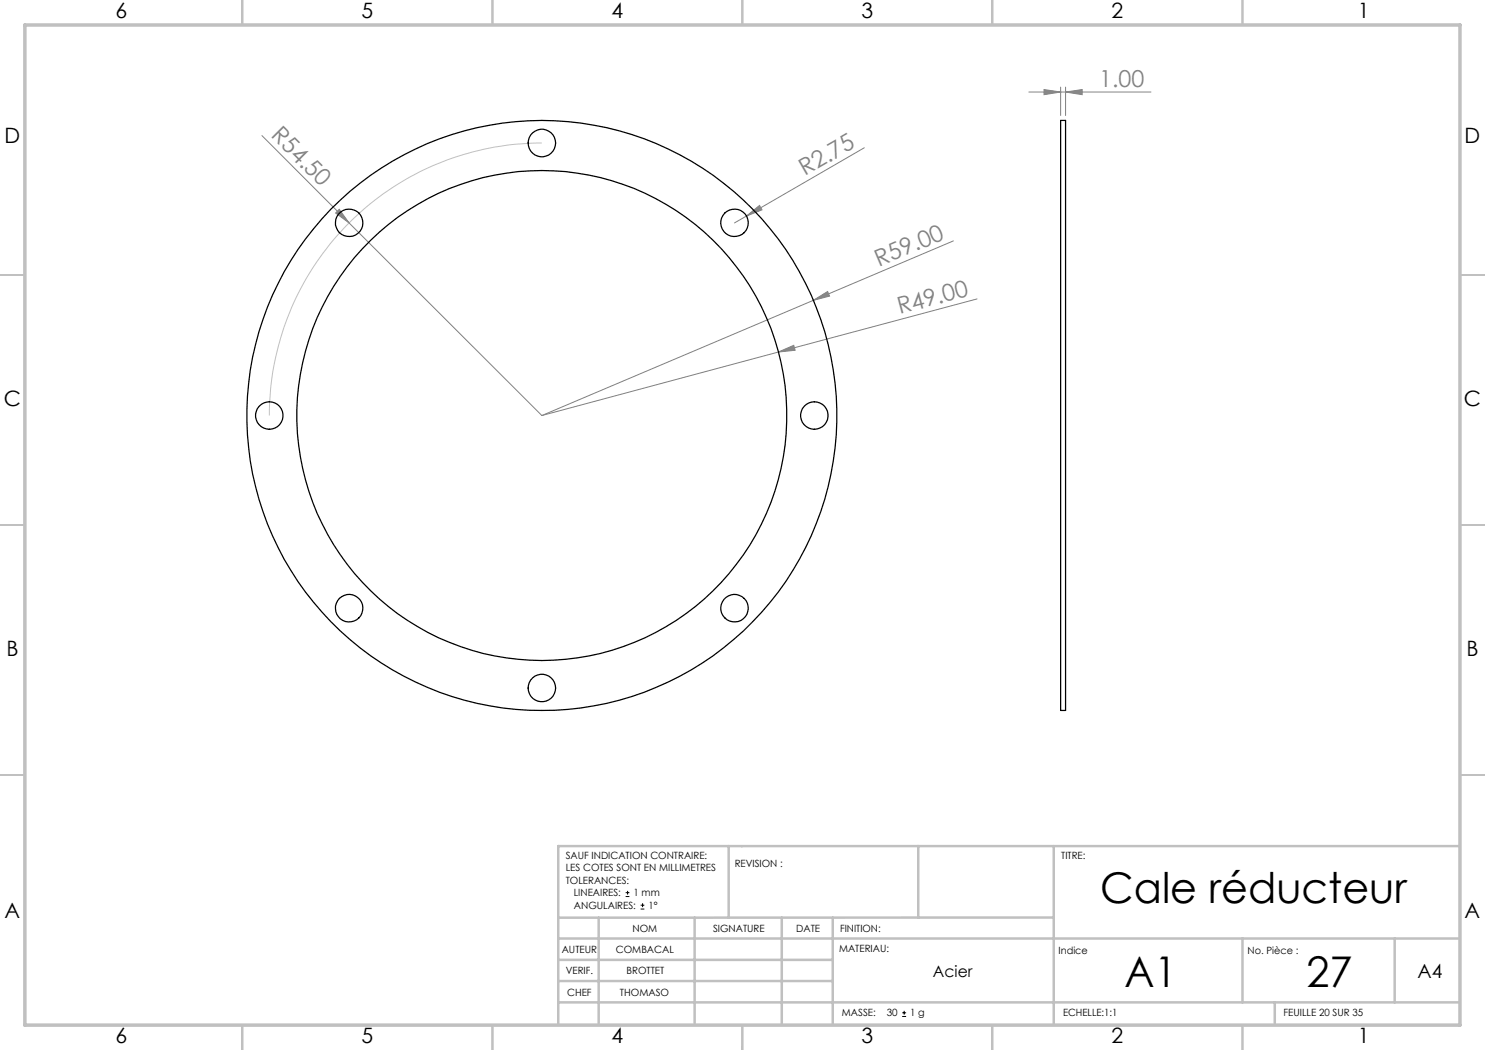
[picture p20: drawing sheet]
<svg xmlns="http://www.w3.org/2000/svg" width="297mm" height="210mm" viewBox="0 0 297 210" stroke-linecap="round" stroke-linejoin="round" font-family="sans-serif">
<defs><g id="words">
<g font-size="8.5">
<text x="220" y="180.6">Cale réducteur</text>
<text x="224.9" y="197.4">A1</text>
<text x="261.3" y="197.4">27</text>
</g>
<g font-size="4.7" fill="#808080">
<text x="219.9" y="17.4">1.00</text>
<text x="54" y="27.3" transform="rotate(45 54 27.3)">R54.50</text>
<text x="161" y="35.3" transform="rotate(-30 161 35.3)">R2.75</text>
<text x="175.8" y="53.4" transform="rotate(-23 175.8 53.4)">R59.00</text>
<text x="179.9" y="62.9" transform="rotate(-15 179.9 62.9)">R49.00</text>
</g>
<g font-size="4.2">
<text x="23.1" y="3.6">6</text>
<text x="72.3" y="3.6">5</text>
<text x="122.3" y="3.6">4</text>
<text x="172.3" y="3.6">3</text>
<text x="222.3" y="3.6">2</text>
<text x="271.6" y="3.6">1</text>
<text x=".9" y="28.6">D</text>
<text x="292.9" y="28.6">D</text>
<text x=".8" y="81.1">C</text>
<text x="292.8" y="81.1">C</text>
<text x="1.3" y="131.1">B</text>
<text x="293.3" y="131.1">B</text>
<text x=".9" y="183.6">A</text>
<text x="292.9" y="183.6">A</text>
<text x="23.1" y="208.6">6</text>
<text x="72.3" y="208.6">5</text>
<text x="122.3" y="208.6">4</text>
<text x="172.3" y="208.6">3</text>
<text x="222.3" y="208.6">2</text>
<text x="271.6" y="208.6">1</text>
</g>
<text font-size="3.9" x="283.5" y="195.6">A4</text>
<text font-size="3.2" x="186.6" y="195.5">Acier</text>
<g font-size="2">
<text x="113.1" y="171.8">SAUF INDICATION CONTRAIRE:</text>
<text x="146.9" y="173.3">REVISION :</text>
<text x="212.3" y="171.8">TITRE:</text>
<text x="113.1" y="174.3">LES COTES SONT EN MILLIMETRES</text>
<text x="113.1" y="176.8">TOLERANCES:</text>
<text x="114.8" y="179.3">LINEAIRES:</text>
<text x="126.7" y="179.3">1 mm</text>
<text x="114.8" y="181.8">ANGULAIRES:</text>
<text x="129.7" y="181.8">1°</text>
<text x="112.4" y="190.5">AUTEUR</text>
<text x="123.2" y="190.5">COMBACAL</text>
<text x="126.5" y="186.4">NOM</text>
<text x="142.6" y="186.4">SIGNATURE</text>
<text x="159.2" y="186.4">DATE</text>
<text x="167.8" y="190.3">MATERIAU:</text>
<text x="168" y="186.4">FINITION:</text>
<text x="211.7" y="190.9">Indice</text>
<text x="249.5" y="190.9">No. Pièce :</text>
<text x="113.1" y="194.9">VERIF.</text>
<text x="125.3" y="194.9">BROTTET</text>
<text x="113.4" y="199.2">CHEF</text>
<text x="124" y="199.2">THOMASO</text>
<text x="168.4" y="203.3">MASSE:</text>
<text x="177.3" y="203.3">30</text>
<text x="182" y="203.3">1 g</text>
<text x="212.6" y="203.3">ECHELLE:1:1</text>
<text x="256.7" y="203.3">FEUILLE 20 SUR 35</text>
</g>
</g></defs>
<path d="M125.1 179.3h.8M125.1 178.5h.8M125.5 178.2v.7M128.1 181.8h.8M128.1 181h.8M128.5 180.6v.8M180.4 203.3h.8M180.4 202.6h.8M180.8 202.2v.7" fill="none" stroke="#000" stroke-width=".2"/>
<g fill="none" stroke="#808080" stroke-width=".2">
<path d="M205.8 18.4h24.4M208.8 17.9l3.3 .5-3.3 .5zM212.1 17.4v5.7M213.1 18.4l3.3-.5v1zM213.1 17.4v5.7M52.4 27.1l17.4 17.5M172.9 29.6l-23.6 13.6M67.8 41.9l2 2.7-2.7-2zM69.8 44.6l38.6 38.5M149.3 43.2l2.6-2.1 .5 .9zM149.3 43.2l-2.4 1.4M190.7 48.2l-28 11.9"/>
<path d="M195.4 59.8l-87 23.3M155.7 70.4l3-1.3 .3 1zM162.7 60.1l2.8-1.8 .4 .9zM162.7 60.1l-54.3 23"/>
</g>
<path d="M108.4 28.6a54.5 54.5 0 0 0-54.5 54.5M148.4 169.2v.3" fill="none" stroke="#c0c0c0" stroke-width=".2"/>
<g fill="none" stroke="#c0c0c0" stroke-width=".35">
<path d="M48.5 0v5M98.5 0v5M148.5 0v5M198.5 0v5M248.5 0v5M0 55h5M292 55h5.1M0 105h5M292 105h5.1M0 155h5M292 155h5.1M48.5 205v5.1"/>
<path d="M98.5 205v5.1M148.4 209.4v.7M148.5 205v5.1M198.5 205v5.1M248.5 205v5.1"/>
</g>
<g fill="none" stroke="#c0c0c0" stroke-width=".5">
<path d="M145.7 169.2v14.3M183.7 169.2v14.3M210.7 169.2v35.5M291.9 169.2h-180.2v35.5M111.9 196.2h54.6M111.9 192h54.6M111.9 187.7h180M119.7 183.5v21.2M138.9 183.5v21.2M156.4 183.5v21.2M166.5 183.5v21.2M210.7 183.5h-98.8"/>
<path d="M248.5 187.7v12.8M278.9 187.7v12.8M111.9 200.5h180M255 200.5v4.2"/>
</g>
<path d="M5 5h287v200h-287z" fill="none" stroke="#c0c0c0" stroke-width=".7"/>
<g fill="#808080">
<path d="M67.8 41.9l2 2.7-2.7-2z"/>
<path d="M155.7 70.4l3-1.3 .3 1z"/>
<path d="M162.7 60.1l2.8-1.8 .4 .9z"/>
<path d="M149.3 43.2l2.6-2.1 .5 .9z"/>
<path d="M213.1 18.4l3.3-.5v1zM208.8 17.9l3.3 .5-3.3 .5z"/>
</g>
<g fill="none" stroke="#000" stroke-width=".25">
<path d="M212.1 24.1h1v118h-1z"/>
<circle cx="108.4" cy="28.6" r="2.75"/>
<circle cx="69.8" cy="44.6" r="2.76"/>
<circle cx="146.9" cy="44.6" r="2.75"/>
<circle cx="53.9" cy="83.1" r="2.75"/>
<circle cx="108.4" cy="83.1" r="59"/>
<circle cx="108.4" cy="83.1" r="49"/>
<circle cx="162.9" cy="83.1" r="2.75"/>
<circle cx="69.8" cy="121.6" r="2.76"/>
<circle cx="108.4" cy="137.6" r="2.75"/>
<circle cx="146.9" cy="121.6" r="2.74"/>
</g>
<use href="#words"/>
</svg>
